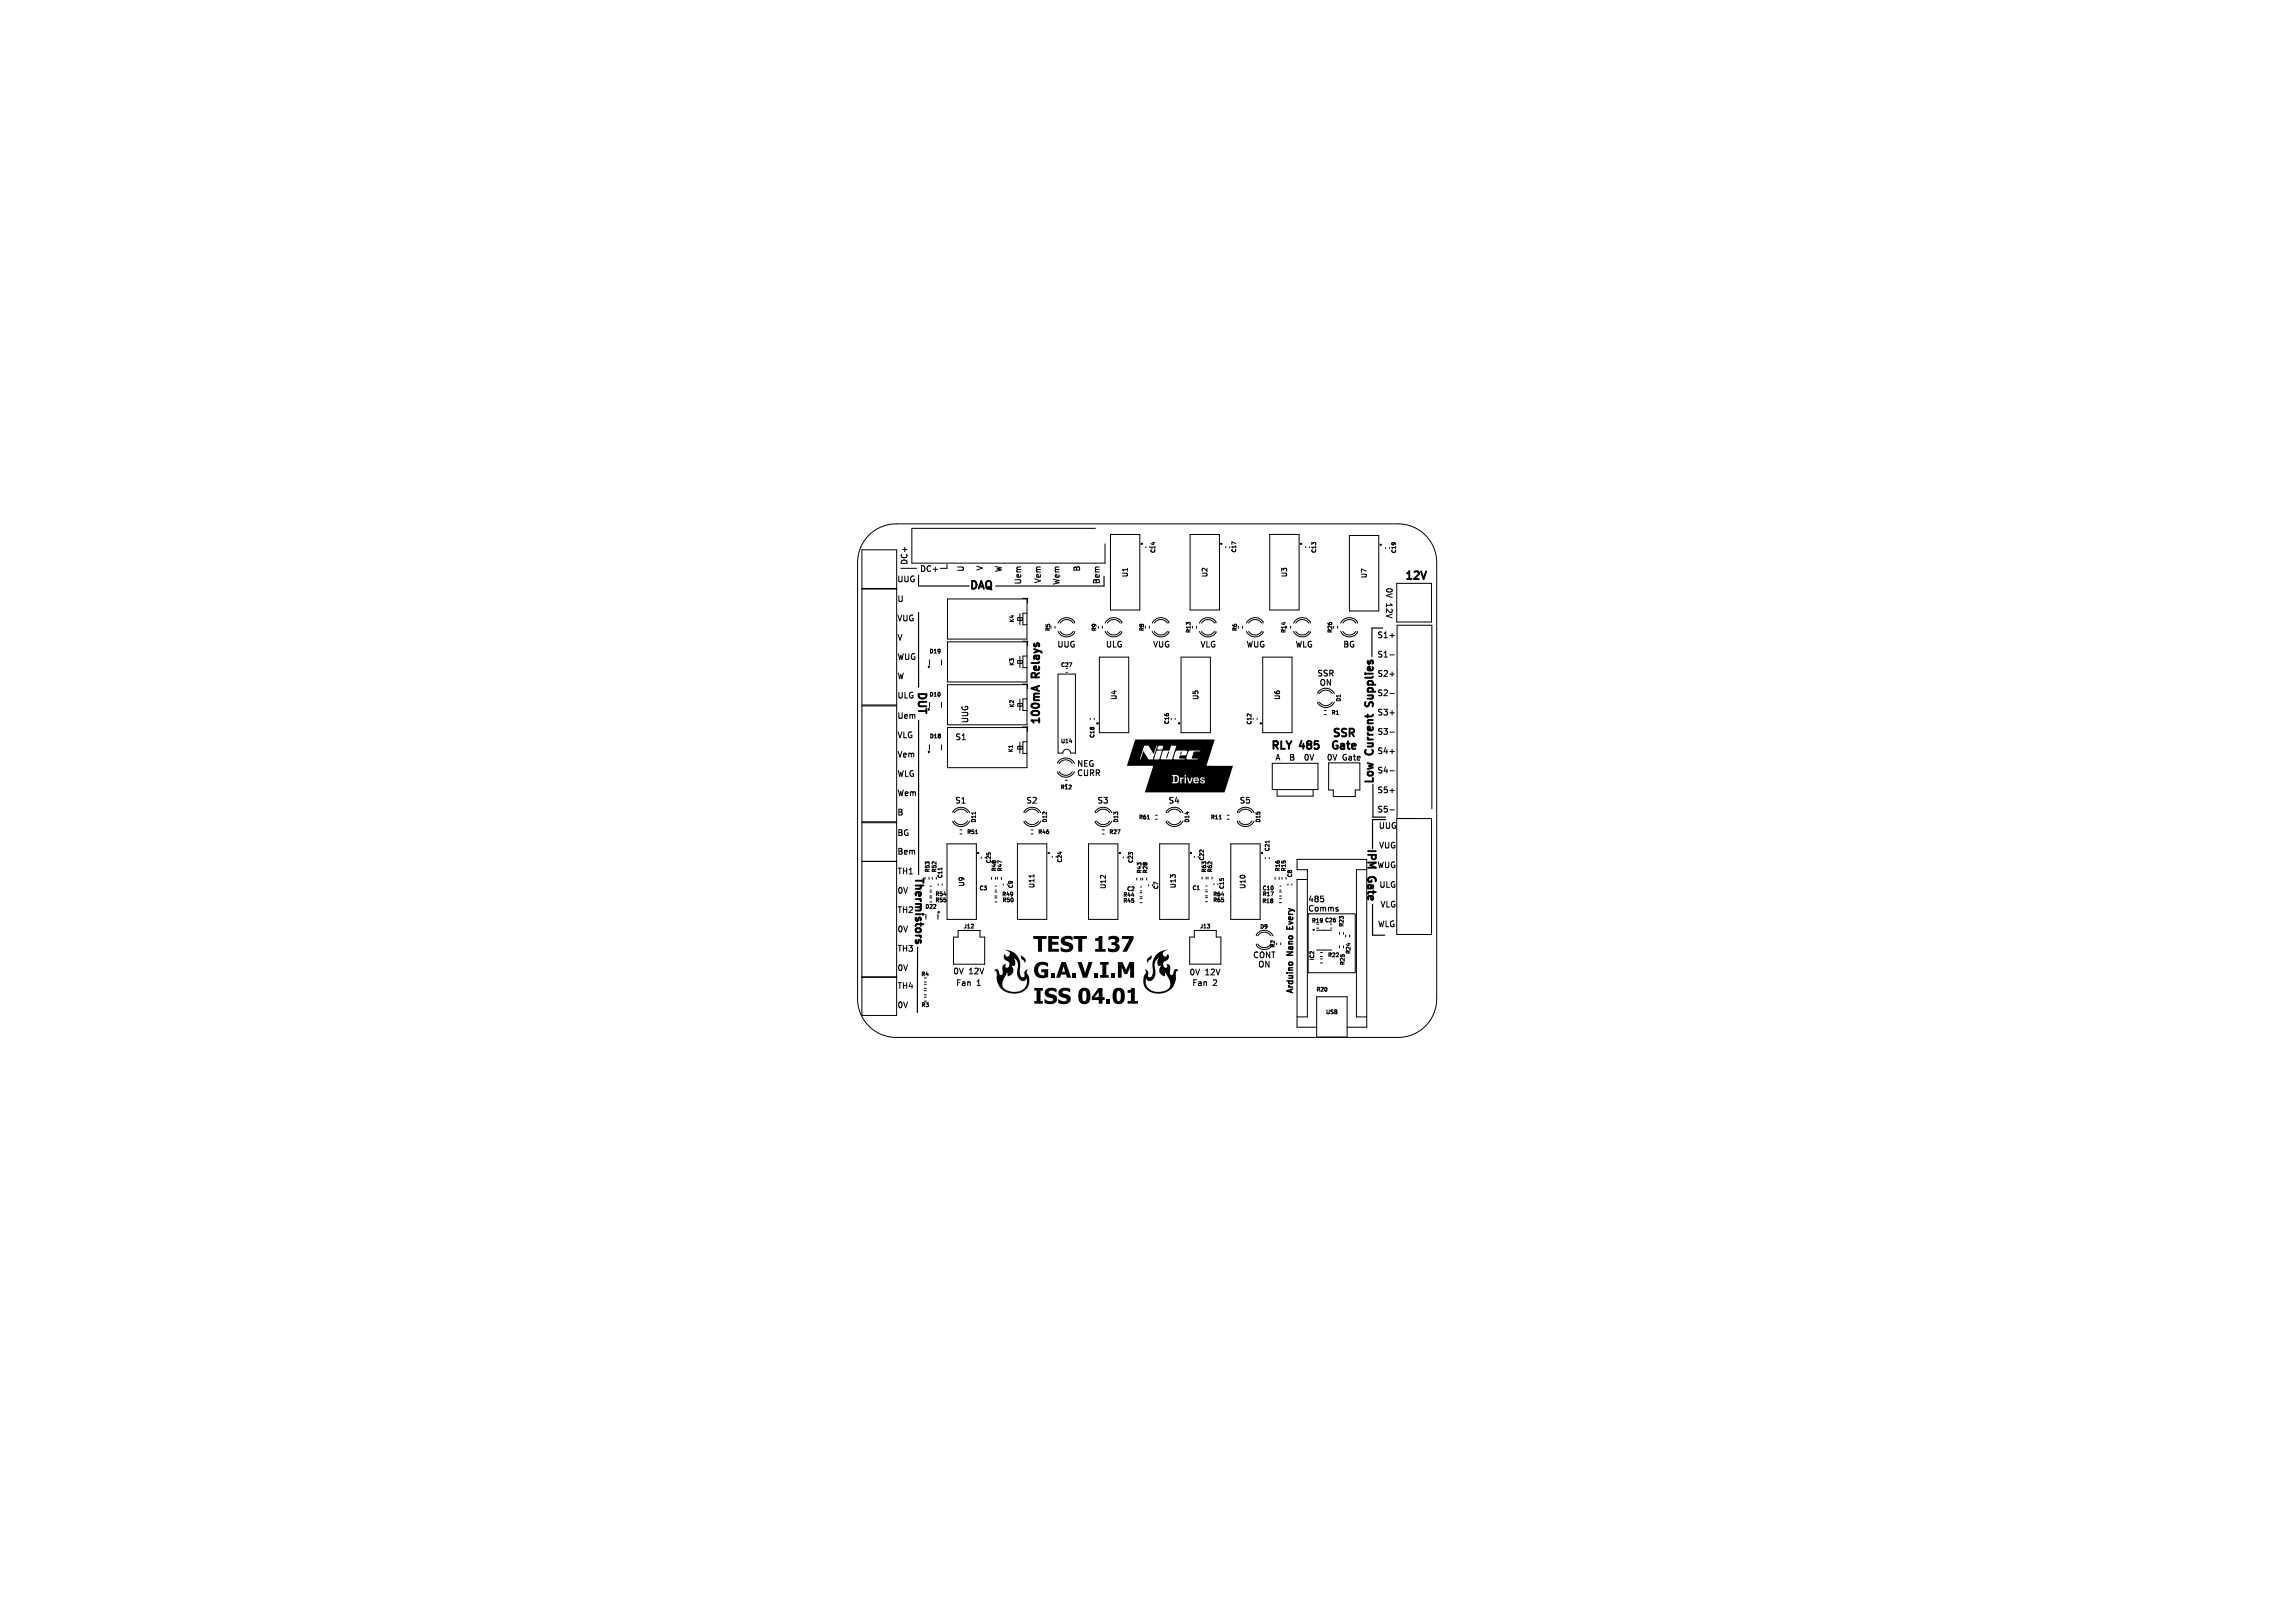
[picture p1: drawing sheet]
<svg xmlns="http://www.w3.org/2000/svg" width="594mm" height="420mm" viewBox="0 0 594 420" stroke-linecap="round" stroke-linejoin="round" font-family="sans-serif">
<defs><g id="words">
<g font-size="5.6">
<text x="267.4" y="247">TEST 137</text>
<text x="267.4" y="253.7">G.A.V.I.M</text>
<text x="267.4" y="260.4">ISS 04.01</text>
</g>
<g font-size="2.8">
<text x="250.4" y="152.6">DAQ</text>
<text x="363.5" y="150.1">12V</text>
<text x="237.5" y="178.8" transform="rotate(90 237.5 178.8)">DUT</text>
<text x="269.2" y="175" transform="rotate(-90 269.2 175)">Relays</text>
<text x="355.6" y="181.8" transform="rotate(-90 355.6 181.8)">Supplies</text>
<text x="269.2" y="187.7" transform="rotate(-90 269.2 187.7)">100mA</text>
<text x="344.5" y="190.8">SSR</text>
<text x="328.4" y="194.1">RLY</text>
<text x="336.3" y="194.1">485</text>
<text x="344" y="194.1">Gate</text>
<text x="355.6" y="195.3" transform="rotate(-90 355.6 195.3)">Current</text>
<text x="355.6" y="203.5" transform="rotate(-90 355.6 203.5)">Low</text>
<text x="353.8" y="219.5" transform="rotate(90 353.8 219.5)">IPM</text>
<text x="236.7" y="226.8" transform="rotate(90 236.7 226.8)">Thermistors</text>
<text x="353.8" y="227.3" transform="rotate(90 353.8 227.3)">Gate</text>
</g>
<g font-size="2.1">
<text x="234.9" y="146.3" transform="rotate(-90 234.9 146.3)">DC+</text>
<text x="238" y="148.1">DC+</text>
<text x="249.5" y="148.1" transform="rotate(-90 249.5 148.1)">U</text>
<text x="254.5" y="147.8" transform="rotate(-90 254.5 147.8)">V</text>
<text x="259.3" y="148.2" transform="rotate(-90 259.3 148.2)">W</text>
<text x="279.6" y="148" transform="rotate(-90 279.6 148)">B</text>
<text x="232" y="150.7">UUG</text>
<text x="232" y="155.9">U</text>
<text x="264.4" y="151.4" transform="rotate(-90 264.4 151.4)">Uem</text>
<text x="269.5" y="151.1" transform="rotate(-90 269.5 151.1)">Vem</text>
<text x="274.3" y="151.5" transform="rotate(-90 274.3 151.5)">Wem</text>
<text x="284.7" y="151.3" transform="rotate(-90 284.7 151.3)">Bem</text>
<text x="358.6" y="151.9" transform="rotate(90 358.6 151.9)">0V</text>
<text x="232" y="160.9">VUG</text>
<text x="358.6" y="156.2" transform="rotate(90 358.6 156.2)">12V</text>
<text x="232" y="165.9">V</text>
<text x="273.5" y="167.6">UUG</text>
<text x="286.1" y="167.6">ULG</text>
<text x="298.3" y="167.6">VUG</text>
<text x="310.6" y="167.6">VLG</text>
<text x="322.5" y="167.6">WUG</text>
<text x="335.2" y="167.6">WLG</text>
<text x="347.5" y="167.6">BG</text>
<text x="356.4" y="165.2">S1+</text>
<text x="232" y="170.8">WUG</text>
<text x="356.4" y="170.2">S1-</text>
<text x="232" y="175.8">W</text>
<text x="340.8" y="175.1">SSR</text>
<text x="341.4" y="177.5">ON</text>
<text x="356.4" y="175.2">S2+</text>
<text x="232" y="180.8">ULG</text>
<text x="356.4" y="180.2">S2-</text>
<text x="356.4" y="185.2">S3+</text>
<text x="232" y="191.1">VLG</text>
<text x="232" y="186.1">Uem</text>
<text x="247.1" y="191.6">S1</text>
<text x="250.7" y="187.3" transform="rotate(-90 250.7 187.3)">UUG</text>
<text x="356.4" y="190.2">S3-</text>
<text x="232" y="196.1">Vem</text>
<text x="329.9" y="196.9">A</text>
<text x="334.4" y="196.9">B</text>
<text x="339.1" y="196.9">0V</text>
<text x="343.3" y="196.9">0V</text>
<text x="347.6" y="196.9">Gate</text>
<text x="356.4" y="195.2">S4+</text>
<text x="232" y="201.1">WLG</text>
<text x="278.6" y="198.5">NEG</text>
<text x="278.6" y="200.9">CURR</text>
<text x="356.4" y="200.2">S4-</text>
<text x="232" y="206.1">Wem</text>
<text x="247.1" y="208">S1</text>
<text x="265.5" y="208">S2</text>
<text x="283.9" y="208">S3</text>
<text x="302.3" y="208">S4</text>
<text x="320.7" y="208">S5</text>
<text x="356.4" y="205.3">S5+</text>
<text x="232" y="211.1">B</text>
<text x="356.4" y="210.3">S5-</text>
<text x="356.7" y="214.5">UUG</text>
<text x="232" y="216.4">BG</text>
<text x="232" y="221.2">Bem</text>
<text x="356.8" y="219.6">VUG</text>
<text x="232.2" y="226.4">TH1</text>
<text x="356.4" y="224.7">WUG</text>
<text x="232.2" y="231.4">0V</text>
<text x="338.5" y="233.6">485</text>
<text x="356.9" y="229.8">ULG</text>
<text x="232.2" y="236.4">TH2</text>
<text x="334.8" y="239.4" transform="rotate(-90 334.8 239.4)">Every</text>
<text x="338.5" y="236">Comms</text>
<text x="357.1" y="234.9">VLG</text>
<text x="232.2" y="241.4">0V</text>
<text x="356.5" y="240">WLG</text>
<text x="232.2" y="251.4">0V</text>
<text x="232.2" y="246.4">TH3</text>
<text x="324.1" y="248">CONT</text>
<text x="325.5" y="250.4">ON</text>
<text x="334.8" y="247" transform="rotate(-90 334.8 247)">Nano</text>
<text x="232.2" y="256">TH4</text>
<text x="246.6" y="252.2">0V</text>
<text x="247.3" y="255.3">Fan</text>
<text x="250.9" y="252.2">12V</text>
<text x="252.9" y="255.3">1</text>
<text x="307.7" y="252.5">0V</text>
<text x="308.4" y="255.2">Fan</text>
<text x="312" y="252.5">12V</text>
<text x="314" y="255.2">2</text>
<text x="334.8" y="257.3" transform="rotate(-90 334.8 257.3)">Arduino</text>
<text x="232.2" y="261">0V</text>
</g>
<g font-size="1.8">
<text x="292.2" y="149.6" transform="rotate(-90 292.2 149.6)">U1</text>
<text x="312.8" y="149.6" transform="rotate(-90 312.8 149.6)">U2</text>
<text x="333.5" y="149.6" transform="rotate(-90 333.5 149.6)">U3</text>
<text x="354.1" y="149.9" transform="rotate(-90 354.1 149.9)">U7</text>
<text x="289.4" y="181.3" transform="rotate(-90 289.4 181.3)">U4</text>
<text x="310.5" y="181.3" transform="rotate(-90 310.5 181.3)">U5</text>
<text x="331.6" y="181.3" transform="rotate(-90 331.6 181.3)">U6</text>
<text x="249.9" y="229.7" transform="rotate(-90 249.9 229.7)">U9</text>
<text x="268.1" y="230.1" transform="rotate(-90 268.1 230.1)">U11</text>
<text x="286.6" y="230.3" transform="rotate(-90 286.6 230.3)">U12</text>
<text x="304.6" y="230.1" transform="rotate(-90 304.6 230.1)">U13</text>
<text x="322.7" y="230.3" transform="rotate(-90 322.7 230.3)">U10</text>
</g>
<g font-size="1.4">
<text x="299.2" y="143.2" transform="rotate(-90 299.2 143.2)">C14</text>
<text x="320.1" y="143.1" transform="rotate(-90 320.1 143.1)">C17</text>
<text x="340.8" y="143.2" transform="rotate(-90 340.8 143.2)">C13</text>
<text x="361.5" y="143.3" transform="rotate(-90 361.5 143.3)">C19</text>
<text x="262.6" y="161.2" transform="rotate(-90 262.6 161.2)">K4</text>
<text x="272" y="163.4" transform="rotate(-90 272 163.4)">R5</text>
<text x="283.9" y="163.4" transform="rotate(-90 283.9 163.4)">R9</text>
<text x="296.3" y="163.4" transform="rotate(-90 296.3 163.4)">R8</text>
<text x="308.3" y="163.9" transform="rotate(-90 308.3 163.9)">R13</text>
<text x="320.3" y="163.4" transform="rotate(-90 320.3 163.4)">R6</text>
<text x="333" y="163.9" transform="rotate(-90 333 163.9)">R14</text>
<text x="345" y="163.9" transform="rotate(-90 345 163.9)">R26</text>
<text x="240.5" y="169.3">D19</text>
<text x="262.6" y="172.4" transform="rotate(-90 262.6 172.4)">K3</text>
<text x="274.5" y="172.8">C27</text>
<text x="240.5" y="180.4">D10</text>
<text x="262.6" y="183.2" transform="rotate(-90 262.6 183.2)">K2</text>
<text x="344.6" y="185.1">R1</text>
<text x="347.2" y="181.7" transform="rotate(-90 347.2 181.7)">D1</text>
<text x="240.6" y="191.2">D18</text>
<text x="283.4" y="191.1" transform="rotate(-90 283.4 191.1)">C18</text>
<text x="302.7" y="187.5" transform="rotate(-90 302.7 187.5)">C16</text>
<text x="324.1" y="187.6" transform="rotate(-90 324.1 187.6)">C12</text>
<text x="262.3" y="194.8" transform="rotate(-90 262.3 194.8)">K1</text>
<text x="274.5" y="192.5">U14</text>
<text x="274.4" y="204.4">R12</text>
<text x="252.8" y="213" transform="rotate(-90 252.8 213)">D11</text>
<text x="271.2" y="213" transform="rotate(-90 271.2 213)">D12</text>
<text x="289.6" y="213" transform="rotate(-90 289.6 213)">D13</text>
<text x="294.7" y="212.2">R61</text>
<text x="308" y="213" transform="rotate(-90 308 213)">D14</text>
<text x="313.3" y="212.2">R11</text>
<text x="326.4" y="213" transform="rotate(-90 326.4 213)">D15</text>
<text x="250.2" y="216">R51</text>
<text x="268.6" y="216">R46</text>
<text x="287" y="216">R27</text>
<text x="328.7" y="220.4" transform="rotate(-90 328.7 220.4)">C21</text>
<text x="240.8" y="225.9" transform="rotate(-90 240.8 225.9)">R53</text>
<text x="242.5" y="225.9" transform="rotate(-90 242.5 225.9)">R52</text>
<text x="244.1" y="227.4" transform="rotate(-90 244.1 227.4)">C11</text>
<text x="256.6" y="223.5" transform="rotate(-90 256.6 223.5)">C25</text>
<text x="258" y="225.6" transform="rotate(-90 258 225.6)">R48</text>
<text x="259.5" y="225.6" transform="rotate(-90 259.5 225.6)">R47</text>
<text x="275" y="223.3" transform="rotate(-90 275 223.3)">C24</text>
<text x="293.4" y="223.4" transform="rotate(-90 293.4 223.4)">C23</text>
<text x="295.6" y="226.1" transform="rotate(-90 295.6 226.1)">R43</text>
<text x="297.1" y="226.1" transform="rotate(-90 297.1 226.1)">R28</text>
<text x="311.8" y="222.8" transform="rotate(-90 311.8 222.8)">C22</text>
<text x="312.4" y="225.9" transform="rotate(-90 312.4 225.9)">R63</text>
<text x="313.9" y="225.9" transform="rotate(-90 313.9 225.9)">R62</text>
<text x="331.4" y="225.6" transform="rotate(-90 331.4 225.6)">R16</text>
<text x="333" y="225.6" transform="rotate(-90 333 225.6)">R15</text>
<text x="334.6" y="227.2" transform="rotate(-90 334.6 227.2)">C8</text>
<text x="242" y="232.1">R54</text>
<text x="242" y="233.6">R55</text>
<text x="253.4" y="230.5">C3</text>
<text x="259.3" y="232.1">R49</text>
<text x="259.4" y="233.6">R50</text>
<text x="262.3" y="230" transform="rotate(-90 262.3 230)">C9</text>
<text x="290.6" y="232.3">R44</text>
<text x="290.6" y="233.8">R45</text>
<text x="291.6" y="230.7">C2</text>
<text x="299.9" y="230.2" transform="rotate(-90 299.9 230.2)">C7</text>
<text x="308.5" y="230.5">C1</text>
<text x="313.9" y="233.6">R65</text>
<text x="313.9" y="232.1">R64</text>
<text x="317" y="230.2" transform="rotate(-90 317 230.2)">C15</text>
<text x="326.6" y="233.9">R18</text>
<text x="326.7" y="230.5">C10</text>
<text x="326.7" y="232.1">R17</text>
<text x="239.4" y="235.3">D22</text>
<text x="339.4" y="239">R19 C26</text>
<text x="347.9" y="240" transform="rotate(-90 347.9 240)">R23</text>
<text x="249.4" y="240.4">J12</text>
<text x="310.5" y="240.4">J13</text>
<text x="326" y="240.5">D9</text>
<text x="330.2" y="245.3" transform="rotate(-90 330.2 245.3)">R2</text>
<text x="340.3" y="248.6" transform="rotate(-90 340.3 248.6)">IC2</text>
<text x="343.6" y="247.9">R22</text>
<text x="348.2" y="249.9" transform="rotate(-90 348.2 249.9)">R25</text>
<text x="349.7" y="247" transform="rotate(-90 349.7 247)">R24</text>
<text x="238.4" y="252.8">R4</text>
<text x="340.6" y="256.8">R20</text>
<text x="238.4" y="260.8">R3</text>
<text x="343.1" y="262.6">USB</text>
</g>
</g></defs>
<g fill="none" stroke="#000" stroke-width=".26">
<path d="M224.9 138.5a10 10 0 0 1 7.1-2.9h129.9a10 10 0 0 1 10 10v112.9a10 10 0 0 1-10 10h-129.9a10 10 0 0 1-10-10v-112.9a10 10 0 0 1 2.9-7.1zM283.5 136.7h-47.5v9h50v-5M287.4 138.3h7.6v19.6h-7.6zM308 138.3h7.6v19.6h-7.6zM328.6 138.3h7.6v19.5h-7.6zM349.3 138.6h7.6v19.5h-7.6zM223.1 142.3h9v10h-9zM223.1 152.4h9v30h-9zM233.2 147.1h4M245.1 146.1v1h-1.8M245.2 155h20.6v10.4h-20.6zM263.4 159.8h1.2v.7h-1.2z"/>
<path d="M263.8 159.8l.4 .7M264 158.8v1M264.7 154.8h1.3v1.2M265.8 158.7h-1v3h1M291.8 147.1v.7M296.6 141.5v.3M297.6 141.5v.3M317.3 141.5v.3M318.3 141.5v.3M338 141.5v.3M339 141.5v.3M358.6 141.7v.3"/>
<path d="M359.7 141.7v.3M361.5 151h9v10h-9zM240.6 170.8v1.3M243.7 170.8v1.3M245.2 166.1h20.6v10.4h-20.6zM245.2 177.2h20.6v10.4h-20.6zM263.4 170.9h1.2v.7h-1.2zM263.8 170.9l.4 .7M264 160.5v1.1M264 169.8v1.1M264 171.6v1.1M264.7 165.9h1.3v1.2"/>
<path d="M264.7 177h1.3v1.2M265.8 169.8h-1v3h1M273.1 162.1v.5M273.8 161.2a2.49 2.49 0 0 1 4.3-.3v.3M273.8 174.4h4.5v20.5h-1.2a1 1 0 0 0-1-1 1 1 0 0 0-1 1h-1.3zM274.4 161.2a2 2 0 0 1 3.4 0M276 174h.2M277.8 163.4a2 2 0 0 1-3.4 0M278.1 163.4a2.17 2.17 0 0 1-2.8 1.3l-1-.6-.5-.7M284.5 170h7.6v19.6h-7.6zM285.3 162.1v.5M286 161.2a2.49 2.49 0 0 1 4.3-.3v.3"/>
<path d="M286.6 161.2a2 2 0 0 1 3.4 0M290 163.4a2 2 0 0 1-3.4 0M290.3 163.4a2.17 2.17 0 0 1-2.9 1.3l-.7-.5-.7-.8M297.5 162.1v.5M298.2 161.2a2.49 2.49 0 0 1 4.3-.3v.3M298.8 161.2a2 2 0 0 1 3.4 0M302.2 163.4a2 2 0 0 1-3.4 0M302.5 163.4a2.16 2.16 0 0 1-2.9 1.3l-.9-.6-.5-.7M305.7 170h7.6v19.6h-7.6zM309.7 162.1v.5M310.4 161.2a2.49 2.49 0 0 1 4.3-.3v.3M311 161.2a2 2 0 0 1 3.3 0"/>
<path d="M314.3 163.4a2 2 0 0 1-3.3 0M314.7 163.4a2.17 2.17 0 0 1-2.9 1.3l-.9-.6-.5-.7M321.6 162.1v.5M322.6 161.2a2.49 2.49 0 0 1 4.3-.3v.3M323.2 161.2a2 2 0 0 1 3.3 0M326.5 163.4a2 2 0 0 1-3.3 0M326.8 170h7.6v19.6h-7.6zM326.9 163.4a2.16 2.16 0 0 1-2.9 1.3l-.9-.6-.5-.7M334 162.1v.5M334.8 161.2a2.49 2.49 0 0 1 4.3-.3v.3M335.4 161.2a2 2 0 0 1 3.3 0M338.7 163.4a2 2 0 0 1-3.3 0"/>
<path d="M339.1 163.4a2.17 2.17 0 0 1-2.9 1.3l-.9-.6-.5-.7M344.8 179.5a2 2 0 0 0-3.3 0M345.4 179.5a2.49 2.49 0 0 0-4.3-.3v.3M346.2 162.1v.5M347 161.2a2.49 2.49 0 0 1 4.3-.3v.3M347.6 161.2a2 2 0 0 1 3.3 0M350.9 163.4a2 2 0 0 1-3.3 0M351.3 163.4a2.17 2.17 0 0 1-2.9 1.3l-.7-.5-.7-.8M359.7 174.5h1.2M359.7 169.5h1.2M359.7 179.5h1.2M359.7 164.5h1.2"/>
<path d="M223.1 182.7h9v30h-9zM240.6 181.8v1.3M240.6 192.8v1.3M243.7 181.8v1.3M243.7 192.8v1.3M245.2 188.3h20.6v10.4h-20.6zM263.4 182h1.2v.7h-1.2zM263.4 193.1h1.2v.7h-1.2zM263.8 193.1l.4 .7M263.8 182l.4 .7M264 180.9v1.1M264 182.7v1.1"/>
<path d="M264 192v1.1M264 193.8v1.1M264.7 188.1h1.3v1.2M265.8 180.9h-1v3h1M265.8 192h-1v3h1M273.8 199.7a2.14 2.14 0 0 0 2.7 1.3l.9-.4 .7-.9M274.2 199.7a2 2 0 0 0 3.3 0M277.5 197.5a2 2 0 0 0-3.3 0M278.1 197.5a2.49 2.49 0 0 0-4.3-.3v.3M282.2 185.9v.3M283.2 185.9v.3M304.2 185.9v.3"/>
<path d="M325.4 185.9v.3M329.3 197.5h11.8v6.8h-11.8zM338.5 195.4l-.2-.2a.8 .8 0 0 0-.6 .8 .8 .8 0 0 0 .6 .7l.2-.1M341.1 181.7a2.14 2.14 0 0 0 2.7 1.3l.9-.5 .7-.8M341.5 181.7a2 2 0 0 0 3.3 0M342.7 183.9h.6M342.7 184.9h.6M343.9 197.4h8.1v7h-1.2v1.7h-5.7v-1.7h-1.2zM359.7 194.5h1.2M359.7 199.5h1.2M359.7 189.5h1.2M359.7 184.5h1.2"/>
<path d="M223.1 212.9h9v49.9h-9zM245.1 218.4h7.6v19.5h-7.6zM246.7 212.5a2.14 2.14 0 0 0 2.6 1.3l1-.5 .7-.8M247 212.5a2 2 0 0 0 3.4 0M248.5 214.8h.5M248.5 215.8h.5M250.4 210.3a2 2 0 0 0-3.4 0M251 210.3a2.49 2.49 0 0 0-4.3-.3v.3M252.5 215.7h.5M252.5 210.1v.6M263.3 218.4h7.6v19.5h-7.6zM265.1 212.5a2.14 2.14 0 0 0 2.6 1.3l1-.5 .7-.8"/>
<path d="M265.4 212.5a2 2 0 0 0 3.4 0M266.9 214.8h.5M266.9 215.8h.5M268.8 210.3a2 2 0 0 0-3.4 0M269.4 210.3a2.49 2.49 0 0 0-4.3-.3v.3M275.7 201.9h.6M281.7 218.4h7.6v19.5h-7.6zM283.5 212.5a2.14 2.14 0 0 0 2.6 1.3l1-.5 .7-.8M283.9 212.5a2 2 0 0 0 3.3 0M285.3 214.8h.5M285.3 215.8h.5M287.2 210.3a2 2 0 0 0-3.3 0"/>
<path d="M287.8 210.3a2.49 2.49 0 0 0-4.3-.3v.3M297 211.9h.5M299.1 211h.5M299.1 212h.5M300.1 218.4h7.6v19.5h-7.6zM301.9 212.5a2.14 2.14 0 0 0 2.7 1.3l.9-.5 .7-.8M302.3 212.5a2 2 0 0 0 3.3 0M305.6 210.3a2 2 0 0 0-3.3 0M306.2 210.3a2.49 2.49 0 0 0-4.3-.3v.3M315.5 211.9h.6M317.6 211h.6M317.6 212h.6"/>
<path d="M318.6 218.4h7.6v19.5h-7.6zM320.3 212.5a2.14 2.14 0 0 0 2.7 1.3l.9-.5 .7-.8M320.7 212.5a2 2 0 0 0 3.3 0M324 210.3a2 2 0 0 0-3.3 0M324.6 210.3a2.49 2.49 0 0 0-4.3-.3v.3M328.5 217.6v.5M330.5 204.3v1.7h9.4v-1.7M359.7 204.6h1.2M359.7 209.6h1.2M361.5 211.8h9v30h-9zM370.6 209.3v-47.5h-9v50h5M232.1 222.9h-9"/>
<path d="M240.5 227v.5M240.6 232.3h.6M240.6 233.4h.6M240.6 230.8h.6M240.6 231.9h.6M240.7 229.3h.3M240.7 230.3h.3M241.3 227v.5M242.3 227v.5M242.8 236.6v1.3M242.8 228.8v.3M243.8 224.5v.6"/>
<path d="M243.8 228.8v.3M254 221.8v.3M255 221.8v.3M256.6 227v.5M257.5 232.3h.5M257.5 233.4h.5M257.5 230.8h.5M257.5 231.9h.5M257.6 229.3h.3M257.6 230.3h.3M257.7 227v.5M258.1 227v.5"/>
<path d="M259.2 227v.5M259.7 228.8v.3M260.7 228.8v.3M267.6 226.3v.7M272.4 221.6v.3M273.4 221.6v.3M290.7 221.7v.3M291.8 221.7v.3M294.2 227.2v.5M295.1 232.5h.5M295.1 233.6h.5M295.1 231h.5"/>
<path d="M295.1 232.1h.5M295.2 229.5h.3M295.2 230.5h.3M295.3 227.2v.5M295.7 227.2v.5M296.8 227.2v.5M297.3 229v.2M298.3 229v.2M309.1 221.6v.3M310.1 221.6v.3M311.1 227v.5M312 232.3h.5"/>
<path d="M312 233.3h.5M312 231.8h.5M312 230.8h.5M312.1 229.3h.3M312.1 230.3h.3M312.2 227v.5M312.7 227v.5M313.7 227v.5M314.2 228.7v.3M315.2 228.7v.3M327.5 221.9v.3M328.5 221.9v.3"/>
<path d="M330 227v.5M331.1 227v.5M331.2 232.5h.5M331.2 233.6h.5M331.2 230.8h.5M331.2 231.9h.5M331.3 229.3h.3M331.3 230.3h.3M331.8 227v.5M332.9 227v.5M333.3 228.8v.3M334.4 228.8v.3"/>
<path d="M338.4 227.6h-2.7v38.2h5.1M338.6 236.5h12.2v15.2h-12.2zM342.5 232.6v.6M346.3 235.4v.3M353.7 225.1h-2.6v38.1h2.6M223.1 252.8h9M223.1 252.9h9M239.3 254.7h.5M239.3 255.8h.5M239.3 254.1h.5M239.3 258h.5M239.3 259.1h.5"/>
<path d="M239.3 256.4h.5M239.3 257.4h.5M248 240.8h5.7v1.7h1.2v7h-8.1v-7h1.2zM309.1 240.8h5.7v1.7h1.2v7h-8.1v-7h1.2zM325.2 244.3a2.14 2.14 0 0 0 2.7 1.3l.9-.4 .7-.9M325.6 244.3a2 2 0 0 0 3.3 0M328.9 242.1a2 2 0 0 0-3.3 0M329.5 242.1a2.49 2.49 0 0 0-4.3-.3v.3M331.5 244v.5M340.8 240.7h3.9M340.8 245.8h3.9M340.8 257.9h7.9v10.5h-7.9z"/>
<path d="M340.8 240.2h.5M341.8 246.5h.5M341.8 247.5h.5M341.8 248.1h.5M341.8 249.2h.5M344.4 240.2h.3M346.7 241.3v.5M346.7 244.8v.5M347.7 241.3v.5M347.7 244.8v.5M348.3 242v.5M349.3 242v.5"/>
<path d="M335.7 263.2h2.7v-38.1h-2.7v-2.7h18v43.4h-5"/>
<circle cx="295.5" cy="140.7" r=".05"/>
<circle cx="316.1" cy="140.7" r=".05"/>
<circle cx="336.7" cy="140.7" r=".05"/>
<circle cx="357.4" cy="141" r=".05"/>
<circle cx="284" cy="187.2" r=".05"/>
<circle cx="305.2" cy="187.2" r=".05"/>
<circle cx="326.3" cy="187.2" r=".05"/>
<circle cx="253.2" cy="220.8" r=".05"/>
<circle cx="271.4" cy="220.8" r=".05"/>
<circle cx="289.8" cy="220.8" r=".05"/>
<circle cx="308.2" cy="220.8" r=".05"/>
<circle cx="326.7" cy="220.8" r=".05"/>
</g>
<g fill="none" stroke="#000" stroke-width=".3">
<path d="M237.7 148.8v2.8h13.1M237.7 158.5l.1 19.3M285.7 149.1v2.5h-28M357.9 162.5h-2.8v7.4M237.8 186.4v39.9M304.2 197a.68 .68 0 0 0-.9 .7 .68 .68 0 0 0 1 .6v-.5h-.3M304.8 197.2l.3 .1M305.1 197v.3M305.1 197.3l-.2 .3M305.1 197.3l.2 .3M305.5 197.2l-.4 .1M305.9 197.2l.4 .1"/>
<path d="M306.3 197v.3M306.3 197.3l-.3 .3M306.3 197.3l.2 .3M306.6 197.2l-.3 .1M307 197.2l.4 .1M307.4 197v.3M307.4 197.3l-.2 .3M307.4 197.3l.2 .3M307.8 197.2l-.4 .1M355.3 203v8.4h3.3M358.6 212.1h-3.4v7.5M355.2 234.1v7.9h3.2"/>
<path d="M237.5 245.1l-.1 16.9"/>
</g>
<path d="M269 177.5l-2 .6M353.4 182.6l.3 .2 .5-.2M355.3 182.5l-.1 .3M237 243.4v.4l.3 .3 .3-.1 .1-.5M238.3 243.5l-.1 .5" fill="none" stroke="#000" stroke-width=".5"/>
<path d="M302.4 194.5a.57 .57 0 0 1-.1 .8l-.4 1zM305.7 194.5l.1 .2-.3 .6zM293.8 191.4h20.6l-2.2 6.8h6.9l-2.2 6.8h-20.6l.8-2.3h6.9a1.03 1.03 0 0 0 1.1-.4 1.03 1.03 0 0 0 0-1.1h.4v1.5h1.4v-1.5h.3l.5 1.5h.5l.3-.9h.3a.79 .79 0 0 0 .5 .9 .79 .79 0 0 0 1-.4l-.2-.1 .5 .1a.61 .61 0 0 0 .8 .5 .61 .61 0 0 0 .3-.9l-.8-.3a.4 .4 0 0 1 .7 0h.2a.53 .53 0 0 0-.7-.5 .53 .53 0 0 0-.3 .8l.8 .3a.39 .39 0 0 1-.4 .3 .39 .39 0 0 1-.4-.3h-.8a.44 .44 0 0 1-.5 .3 .44 .44 0 0 1-.3-.4l1.2-.1a.77 .77 0 0 0-.7-.9 .77 .77 0 0 0-.9 .7h-.3l.2-.6h-.3l-.4 1.2-.5-1.2h-.9v1.5h-.8v-.5a.56 .56 0 0 1 .5-.8l-.1-.2-.4 .2-.1-.2h-.6l-.2-.5h1.7l.2 .3 .2-.2-.1-.2-.3 .1h-1.7l-.5-.2h-1v.3h.3v1.6h-.3v.3h-6.3l1.4-4.5h-6.8l.5-1.7h3l.7-2.1 1.4 2.1h2.1a.44 .44 0 0 0 .7-.2l1.1 .2h2.5h-.3v-.2h.3l.4 .2h2.3l.3-.2h-1.4h1.7l.3 .2h2.2l.5-.2h-1.1a.32 .32 0 0 1-.4-.2 .32 .32 0 0 1 .1-.4l.4-1.2 1.7-.2-.4-.1a4.5 4.5 0 0 0-2.6 .2l-.7 1.9h-1.7l-.1-.1v-.4a.45 .45 0 0 1 .3-.4 .45 .45 0 0 1 .5 .1h1l.2-1.2h-2.6a2.94 2.94 0 0 0-.9 2h-.3l1-3.3h-1.3l-.4 1.2h-1a.97 .97 0 0 0-1 1.2l-.3 .9h-.3l.6-2-.9-.1a.51 .51 0 0 0-.5 .2 .51 .51 0 0 0-.1 .5l-.5 1.6h-.3l.9-2.7h.3a.76 .76 0 0 0 1 .2 .76 .76 0 0 0 .3-1h-1l-.3 .8h-.3l.2-.8h-.2l-.7 2.1-1.3-2.1h-1.2l-1.1 3.5h-2.8zM304 200.8a.86 .86 0 0 1 .7 1.4l-.7 .2zM309.3 201.6l.5-.1 .2 .3h-.8zM264.3 247l1.2 1.3v.5l-.4 .4-.1-.6a1.12 1.12 0 0 1-.7-1.6zM260 245.8h.1a4.3 4.3 0 0 1 3.8 5.6 1.03 1.03 0 0 0 1.2 1.4l.1-.3a1.06 1.06 0 0 1 .8-1.6 1.58 1.58 0 0 0 .3 1.9 3.6 3.6 0 0 1-4.6 4.3 4 4 0 0 1-3.3-2.4h1v.2a2.88 2.88 0 0 0 3.1 1.8 2.79 2.79 0 0 0 3.2-3.6 1.1 1.1 0 0 1-1.1 .8 1.1 1.1 0 0 1-1.1-.9l-.2-.8v-1a2.57 2.57 0 0 0-.8-3.2h-.1a1.31 1.31 0 0 1-.2 2l-.4-.2a1.52 1.52 0 0 1 .4 1.7 1.52 1.52 0 0 1-1.4 1l-.2-.9-1 2-.2 1.1h-1l-.4-1.3v-.9a.81 .81 0 0 0-.7-1.3 .64 .64 0 0 1 .8-.4 .64 .64 0 0 1 .5 .8v.2a.5 .5 0 0 0 .6 .5 .5 .5 0 0 0 .3-.7v-.6a.97 .97 0 0 1 0-1.1 .97 .97 0 0 1 .9-.4 .52 .52 0 0 0 0 .9 .52 .52 0 0 0 .8-.5 1.29 1.29 0 0 0-1.1-1.5l-.3-1 .4-.5a.64 .64 0 0 0 1 .4 .64 .64 0 0 0-.1-1.1zM289.3 248.9h1.2l.9 2.1 .9-2.1h1.2v4.1h-1v-2.7l-.7 1.8h-.7l-.8-1.8v2.7h-1zM291.9 256.2a.74 .74 0 0 0 .9-.5h.9v3.3h.9v.7h-2.7v-.7h.8v-2.1h-.8zM298 247a1.38 1.38 0 0 1-.8 1.8l-.1 .3a.94 .94 0 0 1-.2-1 .94 .94 0 0 1 .8-.6zM299.5 246.9a4.7 4.7 0 0 1 2.8-1.1 1.22 1.22 0 0 0-1.3 1.2 .59 .59 0 0 0 .6 .6 .59 .59 0 0 0 .6-.7l.3 .3v.6l-.2 .5-.5 .3a.9 .9 0 0 0-.7 .9 .9 .9 0 0 0 .8 .9l.2-.3-.2-.6a1.06 1.06 0 0 1 1 .5 1.06 1.06 0 0 1-.1 1.2 .64 .64 0 0 0 0 .8 .64 .64 0 0 0 .8 .2l.1-.2a.87 .87 0 0 1 .2-.9 .87 .87 0 0 1 .8-.2l.3 .3a.94 .94 0 0 0-.6 1.5l-.4 1.8a4.6 4.6 0 0 1-7.7 .9l-.4-1.5h.6v.2a3.2 3.2 0 0 0 4.1 2.5 2.09 2.09 0 0 0 2.2-2.5l-1.1-2.5-.1 .3a.38 .38 0 0 1 0 .5 .38 .38 0 0 1-.5 .2 1.67 1.67 0 0 1-.6-2.8 .65 .65 0 0 1-.8 0 .65 .65 0 0 1-.2-.8l.4-1.1a2.39 2.39 0 0 0-.9 3.2 1.93 1.93 0 0 1-1.8 2.7l-.5-.7-.2 .8-.6-.1a2.86 2.86 0 0 1 .7-2l-.3-.9a1.25 1.25 0 0 1 .9 1.8 .73 .73 0 0 0 .9 .1 .73 .73 0 0 0 .3-.9l-.1-1.7a4 4 0 0 1 1.2-3.3z" fill="#000"/>
<path d="M333.1 239.7v.7h1.5v-.7M333.8 239.9v.5" fill="none" stroke="#000" stroke-width=".38"/>
<g fill="#000" stroke="#000" stroke-width=".26">
<path d="M240.3 172.3l.3 .3-.3 .2zM240.3 194.3l.3 .3-.3 .2zM240.3 183.3l.3 .3-.3 .2zM242.7 236l.4-.2v.5zM339.8 240.5h.5l-.3 .3z"/>
<circle cx="295.5" cy="140.7" r=".1"/>
<circle cx="295.6" cy="140.7" r=".1"/>
<circle cx="316.1" cy="140.7" r=".1"/>
<circle cx="316.2" cy="140.7" r=".1"/>
<circle cx="336.7" cy="140.7" r=".1"/>
<circle cx="336.8" cy="140.7" r=".1"/>
<circle cx="357.3" cy="141" r=".1"/>
<circle cx="357.4" cy="141" r=".1"/>
<circle cx="284" cy="187.2" r=".1"/>
<circle cx="284.1" cy="187.2" r=".1"/>
<circle cx="305.1" cy="187.2" r=".1"/>
<circle cx="305.2" cy="187.2" r=".1"/>
<circle cx="326.3" cy="187.2" r=".1"/>
<circle cx="326.4" cy="187.2" r=".1"/>
<circle cx="253.2" cy="220.8" r=".1"/>
<circle cx="253.3" cy="220.8" r=".1"/>
<circle cx="271.4" cy="220.8" r=".1"/>
<circle cx="271.5" cy="220.8" r=".1"/>
<circle cx="289.8" cy="220.8" r=".1"/>
<circle cx="289.9" cy="220.8" r=".1"/>
<circle cx="308.2" cy="220.8" r=".1"/>
<circle cx="308.3" cy="220.8" r=".1"/>
<circle cx="326.6" cy="220.8" r=".1"/>
<circle cx="326.7" cy="220.8" r=".1"/>
</g>
<use href="#words"/>
</svg>
